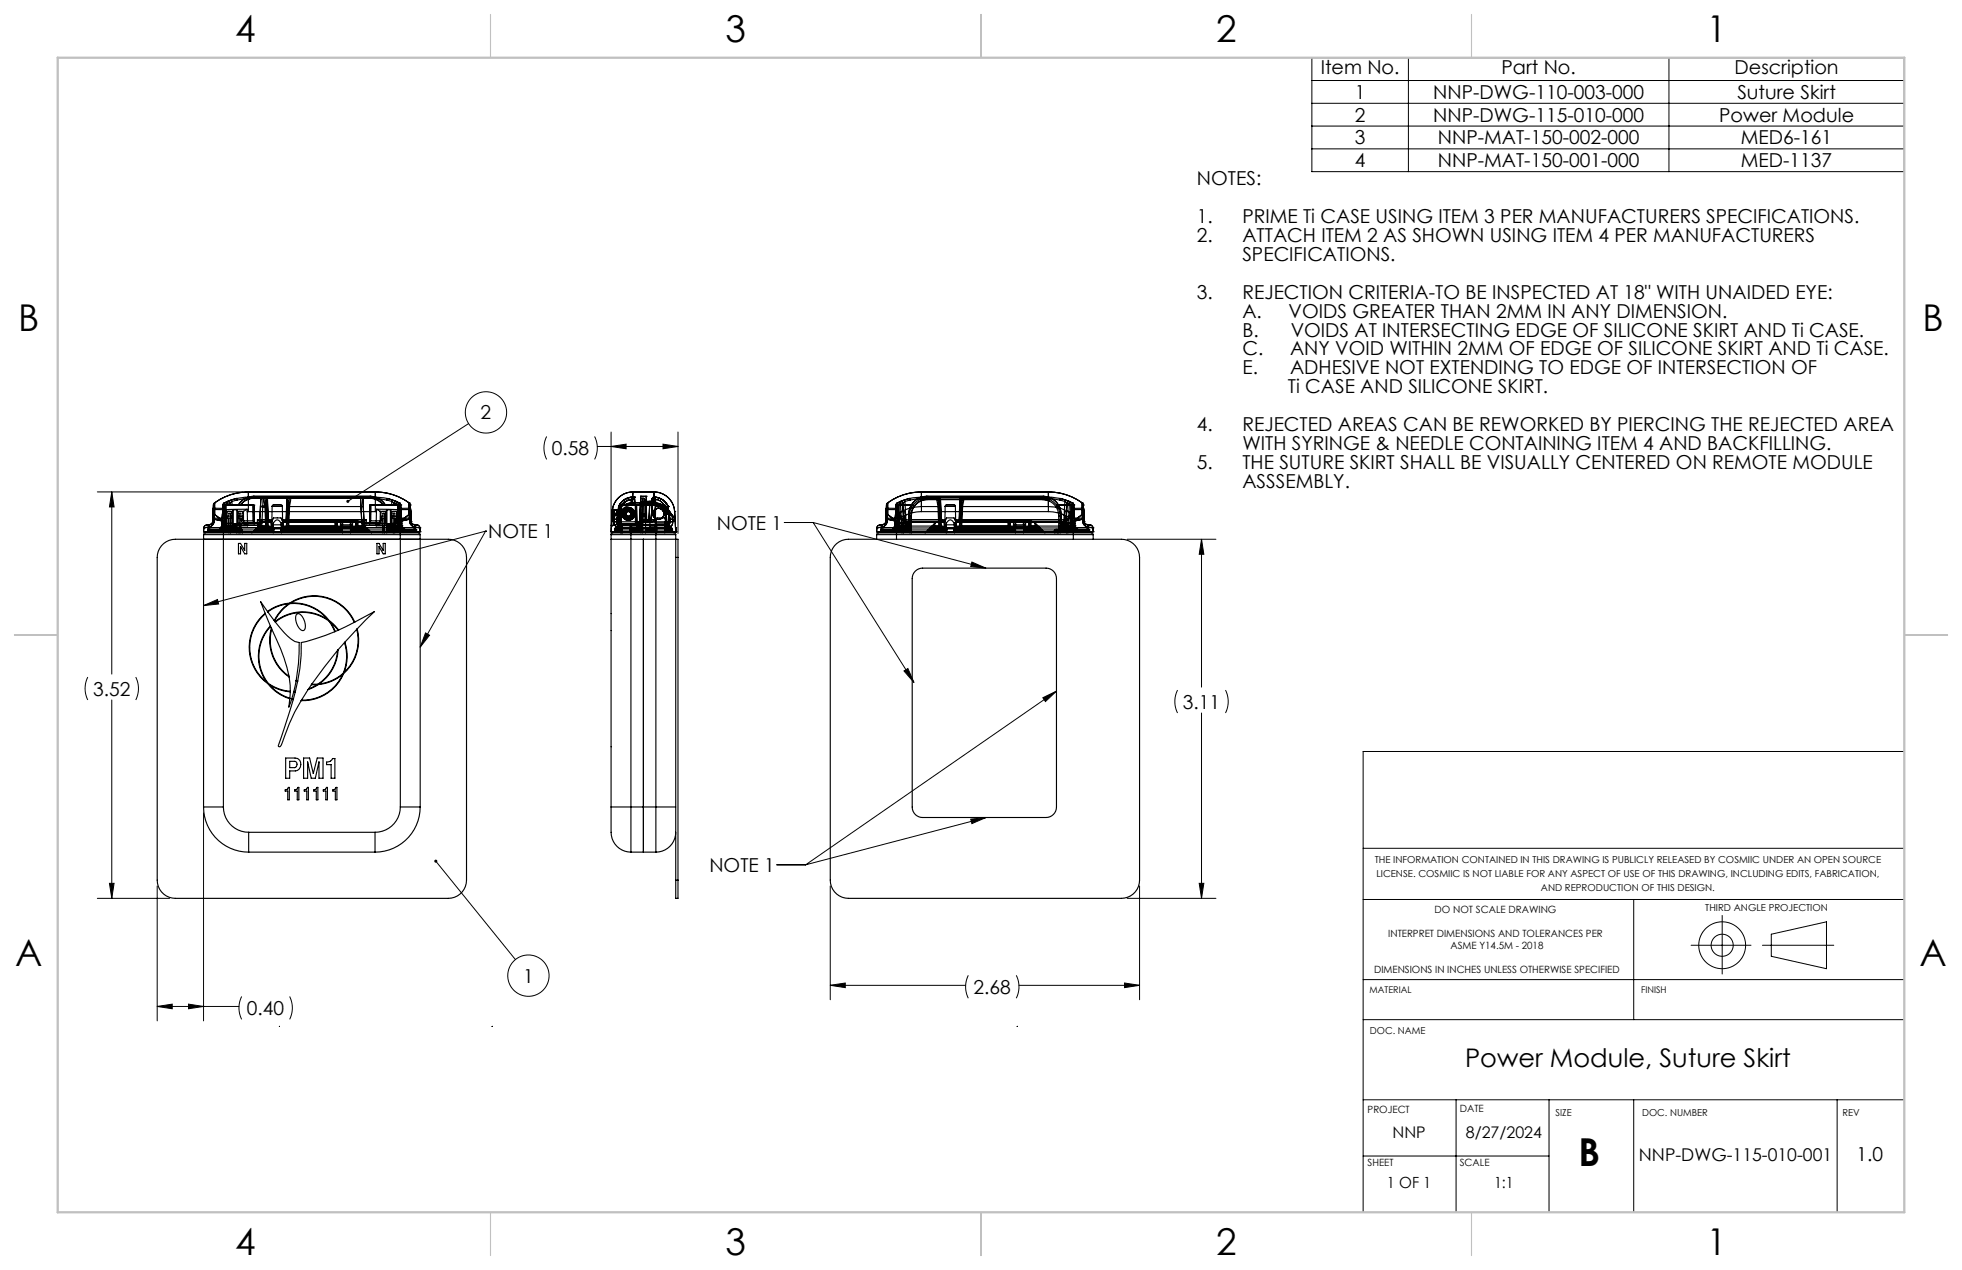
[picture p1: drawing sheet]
<svg xmlns="http://www.w3.org/2000/svg" width="432mm" height="279mm" viewBox="0 0 432 279" stroke-linecap="round" stroke-linejoin="round" font-family="sans-serif">
<defs><g id="words">
<text font-size="8.5" x="347.4" y="256.5">B</text>
<g font-size="8.1">
<text x="51.7" y="9.3">4</text>
<text x="159.7" y="9.3">3</text>
<text x="267.6" y="9.3">2</text>
<text x="375.6" y="9.3">1</text>
<text x="4" y="72.8">B</text>
<text x="423.1" y="72.8">B</text>
<text x="3.3" y="212.5">A</text>
<text x="422.4" y="212.5">A</text>
<text x="51.7" y="276">4</text>
<text x="159.7" y="276">3</text>
<text x="267.6" y="276">2</text>
<text x="375.6" y="276">1</text>
</g>
<text font-size="5.6" x="322.5" y="234.7">Power Module, Suture Skirt</text>
<g font-size="4.2">
<text x="290.7" y="16.3">Item No.</text>
<text x="330.5" y="16.3">Part No.</text>
<text x="381.7" y="16.3">Description</text>
<text x="298.2" y="21.7">1</text>
<text x="315.4" y="21.7">NNP-DWG-110-003-000</text>
<text x="382.4" y="21.7">Suture Skirt</text>
<text x="298.2" y="26.8">2</text>
<text x="315.4" y="26.8">NNP-DWG-115-010-000</text>
<text x="378.3" y="26.8">Power Module</text>
<text x="298.2" y="31.8">3</text>
<text x="316.5" y="31.8">NNP-MAT-150-002-000</text>
<text x="383.2" y="31.8">MED6-161</text>
<text x="263.4" y="40.6">NOTES:</text>
<text x="298.2" y="36.8">4</text>
<text x="316.5" y="36.8">NNP-MAT-150-001-000</text>
<text x="383.2" y="36.8">MED-1137</text>
<text x="263.4" y="49">1.</text>
<text x="263.4" y="53.2">2.</text>
<text x="273.4" y="49">PRIME Ti CASE USING ITEM 3 PER MANUFACTURERS SPECIFICATIONS.</text>
<text x="273.4" y="53.2">ATTACH ITEM 2 AS SHOWN USING ITEM 4 PER MANUFACTURERS</text>
<text x="273.4" y="57.3">SPECIFICATIONS.</text>
<text x="263.4" y="65.7">3.</text>
<text x="273.4" y="65.7">REJECTION CRITERIA-TO BE INSPECTED AT 18&quot; WITH UNAIDED EYE:</text>
<text x="273.4" y="69.9">A.</text>
<text x="283.6" y="69.9">VOIDS GREATER THAN 2MM IN ANY DIMENSION.</text>
<text x="273.4" y="74">B.</text>
<text x="284.1" y="74">VOIDS AT INTERSECTING EDGE OF SILICONE SKIRT AND Ti CASE.</text>
<text x="273.4" y="78.2">C.</text>
<text x="273.4" y="82.4">E.</text>
<text x="283.9" y="78.2">ANY VOID WITHIN 2MM OF EDGE OF SILICONE SKIRT AND Ti CASE.</text>
<text x="283.9" y="82.4">ADHESIVE NOT EXTENDING TO EDGE OF INTERSECTION OF</text>
<text x="283.4" y="86.6">Ti CASE AND SILICONE SKIRT.</text>
<text x="105.8" y="92.3">2</text>
<text x="263.4" y="94.9">4.</text>
<text x="273.4" y="94.9">REJECTED AREAS CAN BE REWORKED BY PIERCING THE REJECTED AREA</text>
<text x="121.5" y="100.1">0.58</text>
<text x="273.4" y="99.1">WITH SYRINGE &amp; NEEDLE CONTAINING ITEM 4 AND BACKFILLING.</text>
<text x="263.4" y="103.3">5.</text>
<text x="273.4" y="103.3">THE SUTURE SKIRT SHALL BE VISUALLY CENTERED ON REMOTE MODULE</text>
<text x="273.4" y="107.4">ASSSEMBLY.</text>
<text x="107.4" y="118.4">NOTE 1</text>
<text x="157.8" y="116.6">NOTE 1</text>
<text x="20.5" y="153.1">3.52</text>
<text x="260.3" y="155.9">3.11</text>
<text x="156.1" y="191.9">NOTE 1</text>
<text x="115.1" y="216.2">1</text>
<text x="214.3" y="218.7">2.68</text>
<text x="54.4" y="223.3">0.40</text>
<text x="408.6" y="255.4">1.0</text>
</g>
<text font-size="3.9" x="360.7" y="255.4">NNP-DWG-115-010-001</text>
<g font-size="3.5">
<text x="306.5" y="250.4">NNP</text>
<text x="322.6" y="250.4">8/27/2024</text>
</g>
<g font-size="3.4">
<text x="305.2" y="261.4">1 OF 1</text>
<text x="328.8" y="261.4">1:1</text>
</g>
<g font-size="2.2">
<text x="315.7" y="200.8">DO NOT SCALE DRAWING</text>
<text x="305.5" y="206.1">INTERPRET DIMENSIONS AND TOLERANCES PER</text>
<text x="319.2" y="208.8">ASME Y14.5M - 2018</text>
<text x="302.4" y="214.1">DIMENSIONS IN INCHES UNLESS OTHERWISE SPECIFIED</text>
<text x="301" y="244.9">PROJECT</text>
<text x="321.3" y="244.6">DATE</text>
<text x="301" y="256.5">SHEET</text>
<text x="321.3" y="256.5">SCALE</text>
</g>
<g font-size="2.1">
<text x="302.5" y="189.8">THE INFORMATION CONTAINED IN THIS DRAWING IS PUBLICLY RELEASED BY COSMIIC UNDER AN OPEN SOURCE</text>
<text x="302.9" y="192.9">LICENSE. COSMIIC IS NOT LIABLE FOR ANY ASPECT OF USE OF THIS DRAWING, INCLUDING EDITS, FABRICATION,</text>
<text x="339.1" y="196">AND REPRODUCTION OF THIS DESIGN.</text>
<text x="375.3" y="200.4">THIRD ANGLE PROJECTION</text>
<text x="301.5" y="227.5">DOC. NAME</text>
<text x="342.3" y="245.4">SIZE</text>
<text x="361.4" y="245.4">DOC. NUMBER</text>
<text x="405.5" y="245.4">REV</text>
</g>
<g font-size="2">
<text x="301.4" y="218.5">MATERIAL</text>
<text x="361.2" y="218.5">FINISH</text>
</g>
</g></defs>
<g fill="none" stroke="#000" stroke-width=".25">
<path d="M44.8 118.6h-6.2a4 4 0 0 0-4 4v71a4 4 0 0 0 4 4h60.1a4 4 0 0 0 4-4v-71a4 4 0 0 0-4-4h-6.2M44.8 118.6h4.4M44.8 117h4.4M44.8 117.6h4.4M44.8 117h.1M44.8 117.6v59.9M44.9 116.1h.1M44.9 116.1l-.1 .9M45.4 115.5l-.4 .2-.1 .4M45.4 115.5h.1M45.7 117h3.5M45.7 117h.1"/>
<path d="M45.7 116.6h3.5M45.7 116.6h.1M45.7 116.6v.4M45.9 116l-1 .1M46.2 116.1h3v.5M46.2 116.1l-.3 .1-.2 .4M46.2 116.1h2.2M46.2 116.1h.1M46.3 115.4l-.3 .2-.1 .4M46.3 115.4l-.9 .1M46.3 115.4h.1M46.8 114.8h.3"/>
<path d="M46.8 114.8l-.1 .3-.4 .3M46.8 114.8h.1M46.8 114.2h.3M46.8 114.2v.6M46.8 113.4v.8M46.9 111.9l.2 .2h2.4M46.9 111.9l-.1 2.3zM46.9 111.8l-.1 2.5zM46.9 111.8h2.1M47 111.1l-.2 2.3M47 111.1h.1M47 114l-.2 .2"/>
<path d="M47.1 114.8a1.34 1.34 0 0 1-1.2 1.2M47.1 114.8a1.3 1.3 0 0 1-1.2 1.2M47.1 112.1l-.1 1.9zM47.1 114.2l1.9 .4M47.1 114.2l2.1 .5M47.1 114.2v.6M47.2 110.6v2.6M47.2 110.6l-.2 .5M47.2 110.6h.1M47.2 113.2l1.8 1.3M47.2 113.2l-.1 1M47.2 113.2l-.4 .2"/>
<path d="M47.2 113.2l2 1.5M48.3 116.1h.1M48.3 116.1h8.4M48.4 116.1l.8 .1M48.7 115.9l-.4 .2M48.7 115.9h.3M48.8 115.6l-.1 .3M48.8 115.6h.3M48.8 115.6h.1M48.8 115.6l-.1 .4-.4 .1M48.9 115.6l-.2 .4-.3 .1M48.9 115.6l.4 .1"/>
<path d="M48.9 114.3h-2.1M49 115.7h5.5M49 115.9v.2M49 115.9l-.7 .2M49 116.1h.1M49 114.6v1.1M49 114.5v.1M49 111.8l-.1 2.5zM49.1 111.1h.4M49.1 111.1l-.1 2h.4M49.1 111.1h.1M49.1 111.1l-.3 4.5"/>
<path d="M49.1 115.6l-.1 .3M49.1 115.6h.1M49.1 115.1h.1M49.1 115.1v.5M49.2 118.6h38.9M49.2 116.2v.4M49.2 117.2h-4l-.3 .2-.1 .2M49.2 117.2v.4M49.2 114.7v2.3M49.2 117.6v59.9M49.2 117h38.9M49.2 116.6h10.9"/>
<path d="M49.2 116.2h.1M49.2 117.2h38.9M49.2 117.6h38.9M49.2 115.1l.2 .1M49.3 115l-.1 .1M49.3 115l-.4-.1v.3l.2-.1M49.3 115h.2M49.3 115.7l-.1 .5M49.3 115.7h.1M49.3 112.1l-.3 2.4M49.3 112.1l.6 .4M49.3 115.7v.5"/>
<path d="M49.3 116.2h1.1M49.3 115.7h1.1M49.3 110.7l.2 .3M49.3 110.7l-.2 .4M49.3 110.7l.1 2.4M49.3 110.7h.1M49.4 113.1l.1-.1-.2 2.7M49.4 115.2h.1M49.4 115.2h1M49.5 111.1l-.2 3.9M49.5 115.6l-.2 .4-.3 .1M49.5 115.6h-.4"/>
<path d="M49.5 115.6h.1M49.5 115.6h7.2M49.5 115.2h.1M49.5 114h-2.5M49.5 112.1v1.9zM49.5 111.2h.3v4h-.3zM49.5 114.4l-.3 .3M49.5 111.1h.1M49.5 111.1v4.5M49.5 111.1h6.4M49.5 111v.1M49.8 111.2h5.8"/>
<path d="M49.9 115.2l-.9 .5M49.9 115.2h1.2M49.9 112.5h1.2M49.9 112.5v2.7M49.9 110.4l.1 .3M49.9 110.4l-.6 .3M49.9 113.7l.1 .3 .3 .1M49.9 113.6h.5M50 110.3l-.1 .1M50 110.3l.4 .1 .1 .3M50 110.3h.1M50 110.7l-.5 .3"/>
<path d="M50 110.7l.1 .5M50.3 112.5l-.4 .3v2.4h.4v-1.1M50.3 114.1h.1M50.4 117.2v-4.3h.3v4.3M50.5 110.7h-.5M50.5 110.7h.1M50.5 110.7l.1 .5M50.7 112.5l.2 .1 .2 .3v2.3h-.4M50.7 113.6h.4M50.7 115.2h2M50.7 116.2h1.4M50.7 115.7h1.4"/>
<path d="M50.9 110l-.9 .3M50.9 110l.1 .3M51 110.3l-.5 .4M51 110.3l.1 .9M51.1 113.7l-.3 .4M51.1 112.5v2.7M51.1 115.2l.2 .3M51.3 112.2h.8M51.3 112.2v3.3M51.3 112.2l-.2 .3M52.1 109.7l.1 .3M52.1 109.7l-1.2 .3"/>
<path d="M52.1 109.7l-2.8 1M52.1 115.2v2M52.1 112.2v4.3h.6M52.1 112.2l.2 .3M52.2 110l-1.2 .3M52.3 113.7l.1 .3 .3 .1M52.3 113.6h.4M52.3 112.5v2.7h.4M52.3 112.5h1.3M52.4 116.5v.7M52.5 119.6h.4l1 1.5v-1.5h.4v2.2h-.4l-1-1.6v1.6h-.4zM52.7 117.2v-4.3h.3v4.3"/>
<path d="M52.7 112.5l-.3 .2-.1 .2M53 116.5l.3 .2 .1 .5M53 113.6h.5M53 115.2h3.7M53 114.1h.1M53.1 112.5l.4 .3v1.6M53.1 114.4h.4M53.1 114.4l.1 .4 .4 .2M53.1 114.1v.3M53.5 114.4l.1 .2M53.5 113.7l-.2 .3-.2 .1M53.6 112.5v2.7"/>
<path d="M53.6 115.2l.9 .5M53.6 115.2h-1.3l-.2 .3h-.8M53.6 114.6v.4M53.6 114.6h2.1M53.6 115h3M54.4 112l-5.1 .1M54.4 112v.6M54.4 112l-.8 .5M54.4 112.6l.1 3.1M54.7 112.6h-.3M54.7 108.2v4.4M54.7 108.2a12.7 12.7 0 0 0-7.5 2.4"/>
<path d="M54.7 109.7l-2.5 .3M54.7 109.4v.3M54.7 109.4l-2.6 .3M54.7 108.2v1.6v-.4M54.7 108.2h.1M54.7 112.6h27.9M54.7 109.4h27.9M54.7 108.2h27.9M54.7 109.7h.2M55.6 111.2h.3M55.6 111.2l.1 3.4M55.7 114.6h.2v.4"/>
<path d="M55.8 109.2a3.9 3.9 0 0 0-3.4 2M55.8 109.2h.1M55.8 109.2h25.7M55.9 111.1h.1M55.9 111.1v4.1M55.9 115.2h.1M56 109.5a4 4 0 0 0-3.2 1.7l.2-.2a3.8 3.8 0 0 1 2.9-1.4h25.4M56 109.5v.1M56 109.5h25.3M56.5 116.2h3.6M56.6 115a.18 .18 0 0 0 0 .2 .18 .18 0 0 0 .3 0M56.6 115h.5"/>
<path d="M56.7 114.3l.4 .5M56.7 114.3h3.3M56.7 114.3l-.1 .7M56.7 116.1h.1M56.7 115.6v.5M56.7 115.6h.5M56.7 115.2h.2M56.7 115.2v.4M56.9 115.2h.1M56.9 115.7h3.2M57.1 115h.1M57.1 115l-.2 .2"/>
<path d="M57.1 114.8h2.7M57.1 114.8h.1M57.2 115.6h.1M57.2 115.6l-.2 .4-.3 .1M57.2 114.3l-.1 .5M57.2 115.6l.4 .1M57.2 115v.6M57.2 115l-.3 .2M57.3 111.5h.5M57.4 109.8l-.1 1.7M57.4 109.8h.1M57.4 109.8l-.3 5.2"/>
<path d="M57.6 115.7v.5l-.9-.1M57.8 111.3v.2M57.8 111.3l-.5 .2M57.8 111.5l-.2 4.2M57.8 111.5h.5M57.8 111.3h.5M57.9 109.4l-.1 1.9M57.9 109.4l-.3 .1-.2 .3M57.9 109.4h.1M58.3 111.5l.2 4.2M58.3 111.3v.2M58.3 111.5l.5 .1"/>
<path d="M58.3 111.3a.27 .27 0 0 1 .3 0 .27 .27 0 0 1 .2 .3M58.4 109.4l-.3 .2 .2 1.7M58.4 109.4l.5 .3M58.4 109.4h.2M58.5 115.7v.5l.8-.1M58.5 115.7l.5-.1v.4M58.6 110.3l.2 5.8M58.6 110.3l.2 1.2 .2 4.3 .3 .3M58.6 109.4l.3 .3M58.6 109.4h-.3l.3 4.9M58.8 111.6l.1 4.4M58.8 109.9a1.64 1.64 0 0 0 0 1.7"/>
<path d="M58.8 109.9l.2 4.4M58.9 109.7l-.1 .2M58.9 109.6l.2 4.7 .1 .4M58.9 116l.1 .1M58.9 116h-.2h1.4M58.9 116h.1M59 116l.3 .1M59 116l.1 .1M59 114.3h-.4M59 114.3l.6 .5h-1v-.5M59 116.1h-.2h1.3M59 116.1h.1"/>
<path d="M59.1 116.1h.2M59.3 116.1l.5 .2M59.3 116.1l.7 .2M59.3 116.1h.1M59.3 116.1h.8M59.7 115.1l.5-1.2h1.6l.5 1.2M59.7 115.1h.5M59.7 115.1v.4h2.6v-.4M59.8 116.1h.1M59.8 115.5v.6M59.8 116.3l.2 .2M59.9 111.4h2.2z"/>
<path d="M59.9 111.4l-.1 3.3M59.9 114.6h-.8a2.49 2.49 0 0 0-1.7 .7l-2 1.9M60 116.5l.1 .1M60 116.3l.2 .1M60 116.3h-.2M60.1 116.6v.4h.2M60.1 116.1l-.1 .2M60.1 116.1h1.8M60.1 116.1h-.3h2.4M60.2 115.1a1.01 1.01 0 0 1 .9-.7l.8 .7M60.2 115.1l-.1 2.1M60.2 116.4h1.6"/>
<path d="M60.2 116.4l.1 .2M60.2 116.4l-.2 .1M60.3 116.6h-.2M60.3 116.6v.4M60.3 111l-.4 .4M60.3 111h1.5zM60.3 117h1.4M61.8 111l.3 .3 .1 3.4M61.8 116.6h.1M61.8 116.6l-.1 .4M61.8 116.4v.2M61.8 116.4l.2 .1"/>
<path d="M61.9 115.1h.4M61.9 115.1v2.1M61.9 116.1h.3M61.9 116.1h1.4h-.3M61.9 116h1.5h-.3M61.9 116.6h26.2M61.9 116.2h18.8M61.9 115.7h18.4M61.9 116.1l.1 .2M61.9 116.1h.8M61.9 116.6v.4h-.2M62 116.3l-.2 .1"/>
<path d="M62 116.3h.2M62 116.5l-.1 .1M62 114.3h18.6M62.1 114.6h16a2.49 2.49 0 0 1 1.8 .7l1.9 1.9M62.2 116.3l-.2 .2M62.2 115.5v.6M62.2 116.1h.1M62.2 114.8h17.9M62.7 116.1h.1M62.7 116.1h.2M62.7 116.1l-.7 .2M62.7 116.1l-.5 .2"/>
<path d="M62.9 116.1h.1M63 114.3h.4M63 114.3l-.5 .5h.9v-.5M63 116l-.3 .1M63 116l-.1 .1M63.1 116l-.1 .1M63.1 116h-.1M63.2 109.6l-.3 4.7-.1 .4M63.2 109.7v.2M63.2 109.9l.3 .3-.2 1.4M63.2 109.9l-.2 4.4M63.2 111.5l-.2 4.3-.3 .3"/>
<path d="M63.3 111.6l-.2 4.4M63.4 109.4l-.2 .3M63.4 109.4h.2M63.4 109.4h.3l-.3 4.9M63.5 110.3l-.3 1.2M63.5 110.3l-.2 5.8M63.5 115.7v.5l-.8-.1M63.5 115.7l-.4-.1-.1 .4M63.6 109.4l.3 .1 .1 .3-.3 1.6M63.6 109.4l-.4 .3M63.7 111.4l-.4 .2M63.7 111.4h.1"/>
<path d="M63.7 111.4l-.2 4.3M63.7 111.4h15.7M67.2 117v-.9h2.8v.9M73.6 109.4l.4 .1M73.7 109.4l-.1 .1M73.7 109.4l.1 .1M73.7 109.4l.3 .1M73.7 109.4l-.3 .1M73.7 114.6v1.1M73.7 115.7l.5-.1v.4M73.7 115.7v.5l.9-.1M73.8 114.6v.2h1"/>
<path d="M73.9 114.6l.1 1.5M74.1 114.6l.1 1.4M74.2 114.6v1.2l.4 .3M74.2 116h-.3h4.7h-.3M74.2 116l.1 .1M74.2 116h.1M74.2 116l.4 .1M74.3 116.1h-.3h4.5h-.3M74.3 116.1h.1M74.3 116.1h.3M74.5 114.7l-.1-.1 .4 .2M74.6 116.1l.5 .2"/>
<path d="M74.6 116.1l.7 .2M74.6 116.1h.1M74.6 116.1h.8M74.8 114.8h2.9M74.9 115.1h.5M74.9 115.1v.4h2.7v-.4M75 116.1h.1M75.1 115.5l-.1 .6M75.1 114.6v.1M75.1 116.3l.2 .2M75.1 114.6l-.2 .5M75.3 116.5l.1 .2"/>
<path d="M75.3 116.3h-.2M75.3 116.3h.1M75.4 116.1l-.1 .2M75.4 116.1h-.4h2.5M75.4 116.1h-.3h2.4M75.4 116.4l-.1 .1M75.4 115.1v2.1M75.8 114.6l-.4 .5M76.7 114.6l.4 .5M77.1 115.1h.5M77.1 115.1v2.1M77.1 116.1h.4"/>
<path d="M77.1 116.4l.1 .1M77.1 116.1h.8M77.1 116.1l.1 .2M77.2 116.3h.2M77.2 116.3h-.1M77.2 116.5l-.1 .2M77.4 114.6l.2 .5M77.4 116.3l-.2 .2M77.4 114.6v.1M77.5 115.5v.6M77.5 116.1h.1M77.9 116.1h.1"/>
<path d="M77.9 116.1h.3M77.9 116.1l-.7 .2M77.9 116.1l-.5 .2M78 114.7l.1-.1-.4 .2M78.2 116.1h.1M78.3 116l-.4 .1M78.3 116l-.1 .1M78.3 114.6v1.2l-.3 .3M78.3 116h.1M78.4 114.6l-.1 1.4M78.6 114.6l-.1 1.5M78.7 114.6v.2h-1"/>
<path d="M78.8 115.7l-.5-.1v.4M78.8 115.7v.5l-.9-.1M78.8 114.7v1M78.8 109.4l-.3 .1M78.8 109.4l.1 .1M78.8 109.4l-.1 .1M78.8 109.4l.3 .1M79.3 109.4h.1M79.3 109.4l.4 6.3M79.4 109.4v2M79.4 109.4l.4 .3M79.4 109.4h.1"/>
<path d="M79.4 111.4h.1M79.6 114.3h.5v.5h-.5zM79.7 115.7v.5l.8-.1M79.7 115.7l.4-.1 .1 .2M79.8 109.7l.1 .2M79.9 109.9l.1 1.6-.6-.1M79.9 109.9l.3 5.9M80.1 114.8h.1M80.1 115l.3 .2M80.1 115h.1M80.2 115.8h.1M80.2 115.8l.3 .3"/>
<path d="M80.4 115.2h.1M80.4 115.2h3.9M80.5 116.1h8.4M80.6 114.3l-.5 .5M80.6 114.3v.7M80.6 115a.18 .18 0 0 1 0 .2 .18 .18 0 0 1-.2 0M80.6 115h-.5M81.3 109.5a4 4 0 0 1 3.2 1.7M81.3 109.5v.1M81.3 109.6a3.8 3.8 0 0 1 3.1 1.6M81.3 115.2h.1M81.4 111.1h.1"/>
<path d="M81.4 111.1l-.1 4.1M81.4 111.1h6.3M81.4 111.2h.3M81.5 109.2a3.9 3.9 0 0 1 3.4 2M81.5 109.2h.1M81.6 114.6h-.3v.4M81.6 114.6h2M81.7 111.2l-.1 3.4M81.7 111.2h5.8M82.5 109.7h.1M82.6 112.6h.3M82.6 108.2v4.4"/>
<path d="M82.6 108.2a12.7 12.7 0 0 1 7.4 2.4M82.6 109.7l2.5 .3M82.6 109.4v.3M82.6 109.4l2.6 .3M82.6 108.2v1.6v-.4M82.6 108.2h.1M82.9 112.6l-.1 3.1M82.9 112l5.1 .1M82.9 112v.6M82.9 112l.8 .5M83 119.6h.4l.9 1.5v-1.5h.5v2.2h-.5l-.9-1.6v1.6h-.4zM83.6 114.6v.4"/>
<path d="M83.6 115h-3M83.7 115.2l-.9 .5M83.7 115.2h1.3M83.7 112.5h1.2M83.7 112.5v2.7M83.8 114.4l-.2 .2M83.8 113.7l.1 .3 .3 .1M83.8 113.6h.5M84.2 112.5l-.4 .3v1.6M84.2 114.4h-.4M84.2 114.4l-.2 .4-.4 .2M84.2 114.1v.3"/>
<path d="M84.2 114.1h.1M84.3 117.2v-4.3h.3v4.3M84.6 112.5l.2 .1 .2 .3v2.3h-.4M84.6 113.6h.4M84.6 115.2h1.9M84.9 112.5l.1 2.7M85 115.2l.2 .3M85 113.7l-.2 .3-.2 .1M85.1 110l1.1 .3M85.1 116.2h1.4M85.1 115.7h1.4M85.1 115.2v2"/>
<path d="M85.2 115.5h.7M85.2 112.2h.7M85.2 112.2v3.3M85.2 112.2l-.3 .3M85.2 109.7l-.1 .3M85.2 109.7l1.2 .3M85.2 109.7l2.7 1M85.9 112.2l.2 .3M85.9 112.2v3.3M86.1 115.2l-.2 .3M86.1 115.2h1.3M86.1 112.5h1.3"/>
<path d="M86.1 112.5v2.7M86.2 113.7l.3 .4M86.2 113.6h.3M86.2 110.3l.5 .4M86.2 110.3v.9M86.4 110l.9 .3M86.4 110l-.2 .3M86.5 117.2v-4.3h.4v4.3M86.6 112.5l-.3 .1-.1 .3v2.3h.4M86.7 110.7h.5M86.7 110.7h.1M86.7 110.7v.5"/>
<path d="M86.9 113.6h.5M86.9 115.2h1M86.9 114.1h.1M86.9 116.2h1M86.9 115.7h1M87 112.5l.4 .3v2.4h-.4v-1.1M87.2 110.7l.5 .3M87.2 110.7v.5M87.3 110.3l.1 .1M87.3 110.3l-.4 .1-.2 .3M87.3 110.3h.1M87.4 113.7l-.2 .3-.2 .1"/>
<path d="M87.4 110.4l-.2 .3M87.4 110.4l.5 .3M87.4 112.5v2.7M87.4 115.2l.9 .5M87.5 111.2h.2v4M87.5 111.2v4h.2M87.7 111l.1 .1M87.7 111.1h.1M87.7 111.1l.1 4.5M87.7 115h.3M87.7 114.4l.4 .3M87.8 112.1v1.9z"/>
<path d="M87.8 114h2.5M87.8 115.2h.1M87.8 115.6l.1 .4 .4 .1M87.8 115.6h-7.6v.2M87.8 115.6h.4M87.8 115.6h.1M87.8 111.1l.2 3.9M87.9 113.1l-.1-.1 .1 2.7M87.9 110.7l-.2 .3M87.9 110.7l.3 .4M87.9 110.7v2.4M87.9 110.7h.1"/>
<path d="M87.9 115.7v.5M88 112.1l.3 2.4M88 112.1l-.6 .4M88 115.7l.1 .5M88 115.7h-.1M88 115v.1M88 115l.4-.1v.3M88 115.1l-.1 .1M88.1 117h4.4M88.1 117h3.5M88.1 116.6h3.5M88.1 116.2v.4"/>
<path d="M88.1 117.2v.4M88.1 117.6h4.4M88.1 117.2h4l.2 .2 .2 .2M88.1 114.7v2.3M88.1 117.6v59.9M88.1 116.2h-.2M88.1 118.6h4.4M88.1 115.1h-.1M88.1 115.1l.3 .1M88.1 115.1l.1 .5M88.2 115.6h.1M88.2 115.6l.1 .3"/>
<path d="M88.2 115.6h.2M88.2 111.1h-.4M88.2 111.1l.1 2h-.4M88.2 111.1h.1M88.2 111.1l.2 4.5M88.2 111.8l.2 2.5zM88.3 114.5v.1M88.3 114.6v1.1M88.3 115.9v.2M88.3 115.9l.6 .2M88.3 115.9h.3M88.3 116.1h.1"/>
<path d="M88.3 115.7h-5.5M88.4 114.3h2.1M88.4 115.6l.1 .4 .3 .1M88.4 115.6l-.4 .1M88.4 115.2v.4M88.4 115.6h.1M88.4 115.6l.2 .3M88.4 115.6l.2 .4 .3 .1M88.6 115.9l.3 .2M88.8 116.1h2.3M88.8 116.1h.1M88.8 116.1l-.7 .1"/>
<path d="M88.9 116.1h.1M90 113.2l-1.7 1.3M90 113.2l.1 1M90 113.2l.4 .2M90 113.2l-1.9 1.5M90 110.6v2.6M90 110.6l.3 .5M90 110.6h.1M90.1 114.2l-1.8 .4M90.1 114.2h.4M90.1 114.2l-2 .5M90.1 114.2l.1 .6"/>
<path d="M90.2 112.1l.1 1.9zM90.2 114.8a1.3 1.3 0 0 0 1.2 1.2M90.2 114.8h.3M90.2 114.8a1.34 1.34 0 0 0 1.2 1.2M90.3 114l.2 .2M90.3 111.1l.1 2.3M90.3 111.1h.1M90.3 111.8l.2 2.5zM90.3 111.8h-2.1M90.3 111.9l-.1 .2h-2.4M90.3 111.9l.2 2.3zM90.4 113.4l.1 .8"/>
<path d="M90.5 114.2v.6M90.5 114.8l.2 .4 .3 .2M90.5 114.8h.1M91 115.4l.3 .2 .1 .4M91 115.4l.9 .1M91 115.4h.1M91.1 116.1h-3v.5M91.1 116.1l.3 .1 .2 .4M91.1 116.1h.1M91.4 116l1 .1M91.6 116.6h.1M91.6 116.6v.4"/>
<path d="M91.6 117h.1M91.9 115.5l.4 .2 .1 .4M91.9 115.5h.1M92.4 116.1h.1M92.4 116.1l.1 .9M92.5 117.6v1h-4.4M92.5 117h.1M92.5 118.6v58.9M134.5 118.6h14.2M134.5 117h4.4M134.5 117h2h-1.1M134.5 117.6h4.4"/>
<path d="M134.5 117h.1M134.5 117.6v59.9M134.6 115.7h.1M134.6 114.6v1.1M134.6 114.5v.1M134.7 112.6l-.2 4.4M134.7 112.6h.1M134.8 112l.4 .1-.6 2.4M134.8 112l-.1 .6M134.8 112l1.7 .5M135.1 114.8v.1a1 1 0 0 0 1 1.1M135.1 114.8h.6"/>
<path d="M135.1 114.8a1.03 1.03 0 0 0 1 1.2M135.2 114.2h.5M135.2 114.2l-.6 .4M135.2 114.2l-.1 .6M135.2 112.2h.1M135.2 115.5h.1M135.2 112.2v3.3M135.3 116.4h.1zM135.4 117h.1M135.4 116.6h.1M135.4 116.6v.4M135.4 117h3.5"/>
<path d="M135.4 116.6h1.1M135.4 116.4v.1M135.4 116.4v.2M135.4 113.2l.5 .2M135.4 113.2l-.6 .8-.2 .5M135.4 113.2l-.2 1M135.4 116.5v.1M135.5 116.3l-.1 .2M135.5 116.3h.1M135.5 116.3l-.1 .1M135.5 116.1l-.2 .2v.7M135.5 116.1h.2z"/>
<path d="M135.7 116.2h.1M135.7 116.1h.2M135.7 116.1l-.2 .2M135.7 114.8l.2 .4 .6 .2M135.7 114.8l.3 .5 .5 .1M135.7 114.8h11.8M135.7 114.2v.6M135.9 116.1l-.2 .1M135.9 116.1l-.4 .2M135.9 116.1h.1M135.9 116.1h3v.5h-3.5M135.9 116.1l-.4 .1-.1 .4"/>
<path d="M135.9 116.1h.6zM135.9 115.7l.3-.1 .2 .2M135.9 115.7l-.2 .5M135.9 115.7a.35 .35 0 0 1 .4-.1 .35 .35 0 0 1 .2 .3 .36 .36 0 0 0-.2-.3 .36 .36 0 0 0-.4 .1zM135.9 115.7h.1M135.9 113.4l-.2 .8M136 116.1h.1M136 116.1h10.8M136.1 116l2.8 .1M136.1 116h.4M136.1 111.5l-.2 4.2M136.1 111.5h.4"/>
<path d="M136.1 111.5h.1M136.1 111.4l-.2 4.3M136.1 111.4h.1M136.1 111.4l.4 .1M136.2 115.6l-.3 .1M136.2 115.6l-.3 .5M136.2 111.3l.3 .2-.4-.1M136.2 111.3l-.1 .2M136.2 111.3l.3 .1M136.2 111.3h.1M136.2 115.6h.1M136.2 115.6l-.2 .5"/>
<path d="M136.2 115v.6M136.2 115l.3 .2M136.4 115.8h.1M136.4 115.8l-.4 .3M136.5 115v.2M136.5 115h-.3M136.5 115.2h.1M136.5 115.6l-.2 .4-.3 .1M136.5 115.6l-.1 .2M136.5 115.6h-.3M136.5 115.6h.1M136.5 115.6h3.9"/>
<path d="M136.5 115.4l2.4 .1M136.5 115.4l-.4 .6M136.5 115.4h10.2M136.5 115.4h.1M136.5 115.2l-1.9 .5M136.5 115.2h.3M136.5 114l-.1 1.8M136.5 112.5h.1M136.5 111.1h.1M136.5 111.1h3.6M136.5 111.1v4.5M136.5 112.5l-.6 .9"/>
<path d="M136.5 115.2v2M136.5 111.8l-1.1 1.4M136.5 111.5h-.4M136.5 111.2h.3M136.6 116l-.7 .1M136.8 115.2h3.6M136.8 111.2h3M136.8 111.2v4M136.9 116.1h3.1zM136.9 116h3.2h-1.4M136.9 115.2v2M137 111l-.3 .2"/>
<path d="M137 111h1.5zM137.6 113l.1 .2M137.6 113.2l.2 .1M137.6 112.9l.1 .1M137.7 113.3l.1 .1M137.7 112.7v.2M137.7 113.4l.2 .1M137.8 112.6v.2M137.8 112.8h.1M137.8 113.5l.2 .1M137.9 112.5l-.1 .2M138 112.4l-.1 .2"/>
<path d="M138.1 113.6h-.2M138.1 112.4l-.1 .1M138.2 113.6l-.1 .1M138.2 113.6h.1M138.2 112.5h.1M138.3 112.4l-.2 .1M138.4 113.6l-.2 .1M138.4 112.4l-.1 .1M138.5 113.6l-.2 .1M138.5 111l.3 .2M138.5 112.4l-.1 .1M138.6 113.6l-.1 .1"/>
<path d="M138.6 112.5l.2 .1M138.7 112.5h-.2M138.7 117h5.8M138.7 116.6h5.8M138.7 115.5v1.7M138.7 115.5h.2M138.7 116.1h.2M138.7 113.5l-.1 .2M138.7 112.6v.1M138.7 112.7h.2M138.7 113.4v.2M138.8 113.4h-.1"/>
<path d="M138.8 112.7l.1 .1M138.8 113.3v.2M138.8 115.2v.3h-1.9M138.8 113.3h.1M138.8 112.8l.2 .1M138.8 113.2l.1 .2M138.9 115.5v.6M138.9 117.2v.4M138.9 117.2h-4l-.3 .2-.1 .2M138.9 116.1h5.4M138.9 117.2h5.4M138.9 117.6h5.4"/>
<path d="M138.9 116.1v.9M138.9 117.6v59.9M138.9 115.5h5.4M138.9 113l.1 .1M138.9 113.1v.1M138.9 113.2h-.1M138.9 112.9v.1M138.9 113.1h.1M138.9 109.9a2.32 2.32 0 0 0-1.9 1.3M138.9 109.9l.1 1.3zM138.9 109.9a2.25 2.25 0 0 0-1.9 1.3M139 115.2v.9"/>
<path d="M139 109.7l-.1 .2M139.1 109.9l.1 1.3M139.2 111.1a3.7 3.7 0 0 0-3.3 2.3M139.2 110.6a4.3 4.3 0 0 0-3.8 2.6M139.2 110.6v.5M139.2 110.6l-1.3 .2-.7 .4M139.2 111.1h4.8M139.2 110.6h4.8M139.2 111.1l-.4 .1M139.3 108.2l-.1 2.4M139.3 108.2a4.6 4.6 0 0 0-4.6 4.4M139.3 109.7l-.2 .2"/>
<path d="M139.3 109.4v.3M139.3 109.4a3.4 3.4 0 0 0-3.2 2M139.3 109.4l-.3 .3M139.3 109.4h.2M139.3 109.4a3.4 3.4 0 0 0-3.1 1.9M139.3 109.4v.4M139.3 109.8a2.92 2.92 0 0 0-2.5 1.4l.1-.1a2.92 2.92 0 0 1 2.2-1.2M139.3 108.2h.1M139.3 109.4h.1M139.3 109.4h.3M139.3 108.2h4.6M139.5 109.4h.1"/>
<path d="M139.5 109.4l-.5 .3M139.6 109.4l-.3 .3M139.6 109.4h.1M139.6 109.4v.4h-.3M139.6 109.4l.1 1.8zM139.8 111.2h.3M139.8 111.2v4h.3M140.1 111.1h.1M140.1 111.1v4.1M140.1 114.7l.3 .1M140.1 114.8h.1M140.1 114.8h.3"/>
<path d="M140.1 115h.3M140.1 115.2h.1M140.2 114.8l-.1 1.3M140.2 114.8h.2M140.4 115.6v.5M140.4 115.6h.5M140.4 116.1h.1M140.4 115.2h.2M140.4 115v.2M140.4 114.8v.2M140.4 114.8h.1M140.6 115.2h-.2v.4"/>
<path d="M140.6 115.2h.1M140.7 115.9l-.3 .2M140.7 115.9h.3M140.8 115.1l-.2 .1M140.9 115.6h.3M140.9 115.6l-.2 .3M140.9 115.6h.1M140.9 115.1l.3 .1M140.9 115.1h-.1M140.9 115.1h.2M140.9 115.1v.5M140.9 115l-.1 .1"/>
<path d="M140.9 115h-.5M140.9 115l-.3 .2M140.9 115h.1M140.9 114.8h.1M140.9 114.8h1.9M140.9 114.3h.5M140.9 114.3v.5M140.9 114.3l-.1 .4-.4 .1M140.9 114.3h.2M140.9 114.3h.1M140.9 114.3h1.9M141 111v.1"/>
<path d="M141 110.7v.3M141 110.7l-.1 4.3M141 109.2l-.1 3.9h1.4M141 109.2h.1M141 109.2h1.2M141 115.9l-.6 .2M141.1 110.5l-.1 .2M141.1 113.4v-3.8h.3v3.8M141.1 110.7h-.1M141.1 110.8l-.1 .2M141.1 111.1h-.1M141.1 114.9l-.2 .1"/>
<path d="M141.1 115.6h-.2M141.1 113.4h.3M141.1 113.4v3.8M141.1 115.9h-.1M141.2 115.6l-.2 .3M141.2 115.6h5.6M141.2 115.6h.1M141.2 115.2v.4M141.3 114.9l-.1 .3M141.3 114.9l-.4 .1M141.3 111.1h-.3M141.3 111.1v3.8"/>
<path d="M141.3 110.7v.4M141.3 110.7l-.3 .3M141.3 110.4v.3M141.3 110.4l-.3 .3M141.4 114.3v.5h-.5M141.4 114.8h.4a.17 .17 0 0 1-.2 .2 .17 .17 0 0 1-.2-.2zM141.4 109.7a.17 .17 0 0 1 .2-.2 .18 .18 0 0 1 .2 .3v3.7M141.4 113.5h.4M141.4 113.4v3.8M141.5 110.3l-.4 .1-.1 .3M141.5 110.3l-.2 .1M141.5 110.7h-.5"/>
<path d="M141.5 110.3v.4M141.5 110.3h1.5M141.5 110.7l-.1 3.6M141.6 118.6v68.9M141.8 109.9h.3v3.5M141.8 113.5v1.3M141.8 113.4h.3M142.1 113.4v3.8M142.2 109.2l.1 3.9M142.2 109.2h.1M142.3 113.1v1.2M142.3 114.3l.2 .4 .3 .1"/>
<path d="M142.3 114.3h.1M142.8 114.3h.5M142.8 114.3v.5M142.8 114.8h.7M142.8 114.8h.1M143 110.3v.4M143 110.7l-.2 3.6M143 110.3l.6-.1-.1 .1M143 114.8l.2 1.3M143 114.8h.5zM143.3 114.3l-.1 .4-.4 .1M143.3 114.3h.1"/>
<path d="M143.5 110.3l-.5 .4M143.5 110.3l-.2 4M143.5 110v.3M143.6 109.7l-.1 .3M143.6 109.7l-.3 4.6M143.6 109.7h.1M143.6 109.7l.7 .2M143.9 110l-.2 .2-.7 .1M143.9 110l-.4 .3M143.9 110l-.4 .3h-.5M143.9 108.2l.1 2.4M143.9 108.2a4.6 4.6 0 0 1 4.6 4.4"/>
<path d="M143.9 108.2h.1M143.9 109.7l.1 1M143.9 109.7v.3M143.9 109.7l-.4 .3M143.9 109.4v.3M143.9 109.4a3.4 3.4 0 0 1 3.2 2M143.9 109.4l-.3 .3M143.9 109.4h.1M144 109.4a3.4 3.4 0 0 1 3.1 2M144 109.4l-.4 .3M144 109.4l.3 .5M144 111.1a2.95 2.95 0 0 1 2.6 2"/>
<path d="M144 110.7a3.5 3.5 0 0 1 3.1 2.4M144 111.1a3.8 3.8 0 0 1 3.3 2.3M144 110.6v.5M144 110.6a4.3 4.3 0 0 1 3.8 2.6M144 111.1a3.7 3.7 0 0 1 3.3 2.3M144.1 114.3l-.6 .5M144.1 114.3h-.8M144.3 111.4h2.2zM144.3 109.9l-.2 4.4M144.3 109.9a2.42 2.42 0 0 1 2.1 1.7M144.3 117h4.4M144.3 115.5v.6"/>
<path d="M144.3 117h3.5M144.3 117.6h4.4M144.3 117.2v.4M144.3 117.2h4l.3 .2 .1 .2M144.3 116.1v.9M144.3 117.6v59.9M144.4 115.1v.4h2v-.4M144.4 115.1h2M144.4 115.1v-.7l.2-.5h1.6l.2 .5v.7M144.5 116h-1.4h3.5M144.5 115.5v1.7M144.5 116.1h-.2"/>
<path d="M144.5 115.5h-.2M144.7 111l-.4 .4-.1 4.7M144.7 111h1.5zM145.4 116.1h1.2h-.3M145.7 113.9a1.21 1.21 0 0 0 0-1.8 1.21 1.21 0 0 0-1.8 .4 1.21 1.21 0 0 0 .6 1.7M145.8 113.9a1.24 1.24 0 0 0-.1-1.8 1.24 1.24 0 0 0-1.9 .3 1.24 1.24 0 0 0 .7 1.8M146.2 111l.3 .4 .1 4.7M146.3 116.1h.9M146.3 116.6h1.5M146.3 115.5v1.7M146.3 116h.3M146.4 111.6l.2 4.4"/>
<path d="M146.6 116l-3.4 .1h2.2M146.6 116h.1M146.6 116.1h.1M146.6 116.1h.7M146.6 113.1l.2 2.5M146.7 116l.6 .1M146.7 116l-.1 .1M146.7 115.4l-2.4 .1M146.7 115.4l.4 .6M146.7 115.4h-.3M146.8 116.1h.4M146.8 115.6v.5"/>
<path d="M146.8 115.6h.2M147 115.6l.2 .5M147 115.6l.3 .1M147.1 111.4l-.7 .2M147.1 111.4v1.6M147.1 111.4l.2 4.3M147.1 111.4h.1M147.1 116l-2.8 .1M147.1 116l-.8 .1M147.1 113.1h-.5M147.1 113v.1M147.1 113l.2 2.7"/>
<path d="M147.2 116.1h-2.9v.5h3.5M147.2 116.1l.3 .1M147.3 113.4l.2 .8M147.3 115.7l.2 .5M147.3 115.7a.37 .37 0 0 0-.4 0 .37 .37 0 0 0-.2 .3M147.3 115.7h.1M147.3 116.1h.1M147.3 116.1h.2M147.3 116.1l.4 .2M147.3 116.1l.3 .1M147.5 114.2h.5M147.5 114.2v.6"/>
<path d="M147.5 114.8l-.3 .5-.5 .1M147.5 114.8h.6M147.5 116.1l.2 .2M147.5 116.1h.2zM147.5 116.2l.3 .4M147.6 116.2h.1M147.7 116.1l.2 .2 .1 .7M147.7 116.3h.1M147.7 116.3l.1 .1M147.7 116.3l.1 .2M147.8 116.5v.1M147.8 113.2l-.5 .2"/>
<path d="M147.8 113.2l.2 1M147.8 113.2a2.12 2.12 0 0 1 .8 1.5M147.8 116.4v.1M147.8 116.4h.2zM147.8 116.4v.2M147.8 116.6h.1M147.8 116.6v.4M147.8 117h.1M147.8 117h-1.5h2.4M148 114.2l.6 .5M148 114.2l.1 .6M148.1 114.8a1.03 1.03 0 0 1-1 1.2"/>
<path d="M148.1 114.8v.1a1 1 0 0 1-1 1.1M148.5 112.6l.1 2.1M148.5 112.6h.1M148.6 114.7l.1 2.3M148.7 116.1h.1M148.7 116.1v.9M148.7 118.6h.5v4M148.7 118.6v4M148.7 117h.1M148.7 117.6v1M184.2 119.6a4 4 0 0 1 2.5-1h60.1a4 4 0 0 1 4 4v71a4 4 0 0 1-4 4h-60.1a4 4 0 0 1-4-4v-71a4 4 0 0 1 1.5-3zM192.9 117h4.4"/>
<path d="M192.9 117.6h4.4M192.9 117h.1M192.9 117.6v1M193 116.1h.1M193 116.1l-.1 .9M193.5 115.5l-.4 .2-.1 .4M193.5 115.5h.1M193.8 117h3.5M193.8 117h.1M193.8 116.6h3.5M193.8 116.6h.1M193.8 116.6v.4"/>
<path d="M194 116l-1 .1M194.3 116.1h2.3M194.3 116.1l-.3 .1-.2 .4M194.3 116.1h3v.5M194.3 116.1h.1M194.4 115.4l-.3 .2-.1 .4M194.4 115.4l-.9 .1M194.4 115.4h.1M194.9 114.8h.3M194.9 114.8l-.1 .3-.4 .3M194.9 114.8h.1M194.9 114.2h.4"/>
<path d="M194.9 114.2v.6M195 113.4l-.1 .8M195.1 111.9l.1 .2h2.4h-.2M195.1 111.9l-.2 2.3zM195.1 111.8l-.2 2.5zM195.1 111.8h2.1M195.1 111.1l-.1 2.3M195.1 111.1h.1M195.1 114l-.2 .2M195.2 114.8a1.34 1.34 0 0 1-1.2 1.2M195.2 114.8a1.3 1.3 0 0 1-1.2 1.2M195.2 112.1l-.1 1.9z"/>
<path d="M195.3 114.2l2 .5M195.3 114.2l1.8 .4M195.3 114.2l-.1 .6M195.4 110.6v2.6M195.4 110.6l-.3 .5M195.4 110.6h.1M195.4 113.2l1.9 1.5M195.4 113.2l-.1 1M195.4 113.2l-.4 .2M195.4 113.2l1.7 1.3M196.5 116.1h.1M196.5 116.1h2"/>
<path d="M196.6 116.1l.7 .1M196.8 115.9h.3M196.8 115.9l-.3 .2M197 115.6h.1M197 115.6l-.2 .4-.3 .1M197 115.6l-.2 .3M197 115.6h.2M197 115.6l.4 .1M197 115.6l-.1 .4-.3 .1M197 114.3h-2.1M197.1 115.7h1.4M197.1 115.9v.2"/>
<path d="M197.1 115.9l-.6 .2M197.1 116.1h.1M197.1 114.6v1.1M197.1 114.5v.1M197.2 111.8l-.2 2.5zM197.2 111.1l-.1 2h.4M197.2 111.1h.4M197.2 111.1h.1M197.2 111.1l-.2 4.5M197.2 115.6l-.1 .3M197.2 115.6h.1M197.3 115.1h.1"/>
<path d="M197.3 115.1l-.1 .5M197.3 116.2v.4M197.3 117.2v.4M197.3 117.2h-4l-.3 .2-.1 .2M197.3 117h38.9M197.3 116.6h11M197.3 117.2h38.9M197.3 117.6h38.9M197.3 114.7v2.3M197.3 117.6v1M197.3 116.2h.2M197.4 115.1l.1 .1"/>
<path d="M197.4 115l-.4-.1v.3l.3-.1M197.4 115v.1M197.4 115h2.8M197.4 115.7l-.1 .5M197.4 115.7h.1M197.4 112.1l-.3 2.4M197.4 112.1l.2 .2M197.5 115.7v.5M197.5 116.2h10.8M197.5 115.7h10.8M197.5 110.7v2.4M197.5 110.7l-.3 .4"/>
<path d="M197.5 110.7l.1 .3M197.5 110.7h.1M197.5 115.2h.1M197.5 115.2h2.8M197.6 111.1l-.2 3.9M197.6 113l-.1 .1M197.6 113l-.1 2.7M197.6 115.6h-.4M197.6 115.6l-.1 .4-.4 .1M197.6 115.6h.1M197.6 115.6h.9M197.6 115.2h.1"/>
<path d="M197.6 114h-2.5M197.6 112.1v1.9zM197.6 111.1h.1M197.6 111.1h3.3M197.6 111.1v4.5M197.6 111v.1M197.9 111.2h-.3v4M197.9 111.2v4h-.3M197.9 111.2h3M197.9 115.2l-.8 .5M198 110.4l.2 .3M198 110.4l-.5 .3"/>
<path d="M198 113.7l.1 .3 .3 .1M198 113.6h1.2M198.1 110.3l.4 .1 .2 .3M198.1 110.3l-.1 .1M198.1 110.3h.1M198.2 110.7l-.6 .3M198.2 110.7l.2 3.6M198.3 112.5h.6M198.4 114.3h.5M198.4 114.3l.8 .5M198.4 112.5l-.4 .3v2.4h.4v-1.1M198.4 114.1h.4"/>
<path d="M198.5 115.2v2M198.7 110.7h-.5M198.7 110.7h.1M198.7 110.7l.2 3.6M198.8 112.5l.4 .3v2.4h-.4v-1.1M198.8 115.7h1.5M198.8 116.1h1.5M198.8 115.6h1.5M198.8 115.2v2M198.9 114.3h.5M198.9 114.3l.1 .4 .4 .1M198.9 114.3h.1"/>
<path d="M199 110l-.9 .3M199 110l.2 .3M199.2 110.3l-.5 .4M199.2 110.3l.2 4M199.2 113.7l-.1 .3-.3 .1M199.2 114.8h.2M199.2 114.8h8.7M199.3 115.2l.2 .3M199.4 114.3v.5M199.4 114.8h.1M199.5 115.5h.7M199.5 115.2v.3"/>
<path d="M199.5 114.8h.1M200 114.3l-.2 .4-.3 .1M200 114.3h.1M200 113.1h.1M200 113.1v1.2M200.1 114.8a.17 .17 0 0 0 .2 .2 .17 .17 0 0 0 .2-.2M200.1 113.5h.4M200.1 114.8h.4M200.1 113.5v1.3M200.2 109.7l-2.7 1M200.2 109.7l-1.2 .3M200.2 109.7l.1 .3"/>
<path d="M200.2 115.2v.3M200.3 115.4l-.1 .1M200.3 115v2.2M200.3 110l-1.1 .3M200.5 113.5v1.3M200.6 117.2v-3.8a3.5 3.5 0 0 1 3.5-3.5h25.4a3.5 3.5 0 0 1 3.5 3.5v3.8M202.8 112.6a8.1 8.1 0 0 0-5.5 2.1M202.8 108.2v4.4M202.8 111.4a9.3 9.3 0 0 0-5.2 1.6M202.8 109.4v2M202.8 109.4l-2.6 .3M202.8 108.2a12.7 12.7 0 0 0-7.4 2.4"/>
<path d="M202.8 109.4v.3M202.8 109.7l-2.5 .3M202.8 108.2v1.6M202.8 108.2h.1M202.8 112.6h27.9M202.8 111.4h3.6M202.8 109.4h27.9M202.8 108.2h27.9M202.8 109.7h3.7M203.9 109.2a3.9 3.9 0 0 0-3.9 3.9M203.9 109.2h.1M203.9 109.2h25.7"/>
<path d="M204.1 109.9a3.6 3.6 0 0 0-3.6 3.6M204.1 109.5a4 4 0 0 0-4 4M204.1 109.5v.4M204.1 109.5h25.2M204.1 109.9h25.2M204.7 116.1h.2M204.9 116.1h.1M205.2 115.8l-.3 .3M205.2 115.8v-.2v.2M205.2 115.8h.1M205.7 109.5l.3-.1zM205.7 115.7l-.4-.1-.1 .2"/>
<path d="M205.7 115.7v.5l-.8-.1M205.8 115.1l-.1 .6M206 109.4h.1M206 109.4v.1zM206.4 111.4l.2 4.3M206.4 111.4l.5 .2M206.4 111.4h.1M206.5 109.4h.3l.2 .3 .2 4.6 .2 .4M206.5 109.7l.2 4.6M206.5 109.4l-.2 .1-.1 .3 .2 1.6M206.5 109.4l.4 .1v.4M206.5 109.4l.2 .3"/>
<path d="M206.5 109.4v.3M206.6 115.7v.5l.9-.1M206.6 115.7l.5-.1v.4M206.7 110.3l.2 1.2M206.7 110.3l.2 5.8M206.7 109.7l.2 .2M206.7 109.7h-.2M206.9 111.6l.2 4.4M206.9 111.5l.2 4.3 .3 .3M206.9 109.9l-.2 .3 .2 1.4M206.9 109.9l.2 4.4M207.1 116l.1 .1"/>
<path d="M207.1 116h-.3h1.5M207.1 116h.1M207.1 116l.4 .1M207.1 114.3h-.4M207.1 114.3l.6 .5h-1v-.5M207.2 116.1h-.3h1.4M207.2 116.1h.1M207.2 116.1h.3M207.5 116.1l.5 .2M207.5 116.1l.7 .2M207.5 116.1h.1M207.5 116.1h.7"/>
<path d="M207.8 115.1v.4h2.7v-.4M207.8 115.1l.5-1.2h1.7l.5 1.2M207.8 115.1h.5M207.9 116.1h2.5h-.4M207.9 116.1h.4M207.9 116.1h2.4h-.3M207.9 116.1h.1M207.9 115.5v.6M208 116.3l.1 .2M208 111.4h2.3zM208 114.6a2.89 2.89 0 0 0-2.5 .7l-1.9 1.9M208.1 114.3h-8.7"/>
<path d="M208.1 116.5l.1 .1M208.2 116.3l.1 .1M208.2 116.3h-.2M208.2 116.6l.1 .4h.1M208.2 116.1v.2M208.2 116.1h1.8M208.3 115.1a1.01 1.01 0 0 1 .9-.7l.8 .7M208.3 115.1v2.1M208.3 116.4h1.7M208.3 116.4l.1 .2M208.3 116.4l-.2 .1M208.4 116.6h-.2"/>
<path d="M208.4 116.6v.4M208.4 111l-.4 .3v3.4M208.4 111h1.5zM208.4 117h1.5M209.9 111l.4 .4M209.9 116.6h.1M209.9 116.6v.4M210 116.4l-.1 .2M210 116.4l.1 .1M210 115.1h.5M210 115.1v2.1M210 116.1h1.4h-.3"/>
<path d="M210 116h1.5h-.3M210 116.6h26.2M210 116.2h26.1M210 115.7h26.1M210 116.1l.1 .2M210 116.1h.8M210 116.6v.4h-.1M210.1 116.3l-.1 .1M210.1 116.3h.2M210.1 116.5l-.1 .1M210.1 114.3h24M210.2 114.6h16.1"/>
<path d="M210.3 111.4v3.3M210.3 116.3l-.2 .2M210.3 115.5l.1 .6M210.4 114.8h23.9M210.8 116.1h.1M210.8 116.1h.3M210.8 116.1l-.7 .2M210.8 116.1l-.5 .2M211.1 116.1h.1M211.1 114.3h.5M211.1 114.3l-.5 .5h1v-.5M211.2 116l-.4 .1"/>
<path d="M211.2 116l-.1 .1M211.2 116h.1M211.3 109.9l.3 .3-.2 1.4M211.3 109.9l-.2 4.4M211.3 111.5l-.1 4.3-.4 .3M211.4 111.6l-.2 4.4M211.6 109.7l-.3 .2M211.6 109.7h.2M211.6 110.3l-.3 1.2M211.6 110.3l-.2 5.8M211.7 115.7v.5l-.9-.1M211.7 115.7l-.5-.1v.4"/>
<path d="M211.7 109.4l-.3 .1-.1 .3-.2 4.5-.2 .4M211.7 109.4l.3 .1 .1 .3-.3 1.6M211.7 109.4l-.3 .1-.1 .4M211.7 109.4l-.1 .3M211.7 109.4l.1 .3M211.8 109.7l-.2 4.6M211.8 109.7h18.9M211.8 111.4l-.4 .2M211.8 111.4h.1M211.9 111.4l-.2 4.3M211.9 111.4h18.8M215.4 117v-.9h2.8v.9"/>
<path d="M221.8 114.6l.1 1.1M221.8 109.4h.2M221.8 109.4l.3 .1M221.8 109.4l-.3 .1M221.9 115.7l.4-.1 .1 .4M221.9 115.7v.5l.8-.1M222 114.6v.2h.9M222 109.4h-.3v.1M222 109.4l.2 .1M222 114.6l.1 1.5M222.3 114.6v1.4M222.3 114.6l.1 1.2 .3 .3"/>
<path d="M222.3 116h-.3h4.7h-.3M222.3 116l.1 .1M222.3 116h.1M222.4 116l.3 .1M222.4 116l.1 .1M222.4 116.1h-.3h4.5h-.2M222.4 116.1h.1M222.5 116.1h.2M222.5 114.6l.4 .2M222.5 114.6l.1 .1M222.7 116.1l.5 .2M222.7 116.1h.1"/>
<path d="M222.7 116.1l.7 .2M222.7 116.1h.8M222.9 114.8h2.9M223 115.1h.5M223 115.1v.4h2.7v-.4M223.1 116.1h2.5h-.3M223.1 116.1h.4M223.2 116.1h2.4h-.3M223.2 116.1h-.1M223.2 115.5v.6M223.2 114.6v.1M223.2 116.3l.2 .2"/>
<path d="M223.3 114.6l-.3 .5M223.4 116.5l.1 .2M223.4 116.3h-.2M223.4 116.3h.1M223.5 116.1l-.1 .2M223.5 116.4l-.1 .1M223.5 115.1v2.1M224 114.6l-.5 .5M224.8 114.6l.4 .5M225.2 115.1h.5M225.2 115.1l.1 2.1M225.3 116.4l.1 .1"/>
<path d="M225.3 116.1h.8M225.3 116.1l.1 .2M225.4 116.3h.1M225.4 116.3h-.1M225.4 116.5l-.1 .2M225.5 114.6l.2 .5M225.5 116.3l-.1 .2M225.6 114.6v.1M225.6 115.5v.6M226 116.1h.1M226 116.1h.3M226.1 116.1h.1"/>
<path d="M226.1 116.1l-.7 .2M226.1 116.1l-.6 .2M226.2 114.6v.1M226.2 114.6l-.4 .2M226.3 114.6a2.49 2.49 0 0 1 1.7 .7l2 1.9M226.3 116.1h.1M226.4 116l-.4 .1M226.4 116l-.1 .1M226.4 114.6v1.2l-.3 .3M226.4 116v.1M226.4 116h.1M226.5 114.6l-.1 1.4"/>
<path d="M226.8 114.6l-.2 1.5M226.8 109.4h.3l-.1 .1M226.8 109.4h.2M226.8 109.4l-.2 .1M226.8 114.6v.2h-1M226.9 115.7l-.5-.1v.4M226.9 115.7v.5l-.8-.1M227 109.4l-.4 .1M227 109.4l.3 .1M227 114.7l-.1 1M227.5 109.4l.4 .1M227.5 109.4v.1"/>
<path d="M227.5 109.4h.1M227.8 115.1v.6M227.8 115.7v.5l.8-.1M228.2 115.6l.2 .4 .2 .1M228.2 115.6l-.4 .1M228.2 115.5v.1M228.2 115.6l.2 .4 .3 .1M228.2 115.6h.1M228.3 115.6h-.1M228.6 116.1h.1M228.6 116.1h.2M228.7 116v.1"/>
<path d="M229.3 109.9l1.6 .3M229.3 109.5a4 4 0 0 1 4 4M229.3 109.5v.4M229.6 109.2a3.9 3.9 0 0 1 3.9 3.9M229.6 109.2h.1M230.7 112.6a8.1 8.1 0 0 1 5.5 2.1M230.7 108.2v4.4M230.7 111.4a9.3 9.3 0 0 1 5.2 1.6M230.7 109.4v2M230.7 109.4l2.6 .3M230.7 108.2a12.7 12.7 0 0 1 7.5 2.4M230.7 109.4v.3"/>
<path d="M230.7 109.7l2.5 .3M230.7 108.2v1.6M230.7 108.2h.1M232.4 116.5v.7M232.4 116.5l-.3 .2-.1 .5M232.4 116.5h.6M232.5 111.1h3.4M232.7 116.5v.7M233 113.5h.3M233.2 110l1.2 .3M233.3 115.2h2.7M233.3 115h2.8"/>
<path d="M233.3 115.7h1.4M233.3 115.5h.8M233.3 116.1h1.4M233.3 115.6h1.4M233.3 113.5v3.7M233.3 109.7l2.7 1M233.3 109.7l1.2 .3M233.3 109.7l-.1 .3M233.5 113.1h.1M233.5 113.1v1.2M233.5 114.3l.2 .4 .3 .1M233.5 114.3h.1"/>
<path d="M234 114.8h.1M234.1 115.2v.3M234.1 114.3h.6M234.1 114.3v.5M234.1 114.8h.2M234.1 114.8h.1M234.2 115.2l-.1 .3M234.3 113.7l.1 .3 .3 .1M234.3 113.6h1.2M234.4 110.3l.4 .4M234.4 110.3l-.3 4M234.5 110l.9 .3"/>
<path d="M234.5 110l-.1 .3M234.6 112.5h.6M234.7 114.3l-.2 .4-.4 .1M234.7 114.3h.1M234.7 115.2v2M234.7 112.5l-.4 .3v2.4h.4v-1.1M234.7 114.1h.4M234.8 110.7h.6M234.8 110.7h.1M234.8 110.7l-.1 3.6M235 116.1h2.1M235 115.6h.9"/>
<path d="M235 115.2v2M235.1 112.5l.4 .3v2.4h-.4v-1.1M235.2 114.3h-.5M235.2 114.3l-.9 .5M235.4 110.7l.5 .3M235.4 110.7l-.2 3.6M235.4 110.3l-.4 .1-.2 .3M235.4 110.3l.1 .1M235.4 110.3h.1M235.5 113.7l-.1 .3-.3 .1M235.5 110.4l-.1 .3M235.5 110.4l.5 .3"/>
<path d="M235.6 115.2l.8 .5M235.6 111.2h.3v4h-.3M235.6 111.2h-3l.2 .4M235.6 111.2v4M235.9 111v.1M235.9 111.1h.1M235.9 111.1v4.5M235.9 112.1v1.9zM235.9 114h2.5M235.9 115.2h.1M235.9 115.6h.4M235.9 115.6l.2 .4 .3 .1"/>
<path d="M235.9 115.6h.1M235.9 113l.1 .1M235.9 113l.2 2.7M235.9 111.1l.2 3.9M236 110.7v2.4M236 110.7l.3 .4M236 110.7l-.1 .3M236 110.7h.1M236.1 115.7v.5M236.1 112.1l.3 2.4M236.1 112.1l-.2 .2M236.1 115.7l.1 .5"/>
<path d="M236.1 115.7h.1M236.1 115l.4-.1v.3l-.2-.1M236.1 115l.1 .1M236.2 115.1l-.2 .1M236.2 117h4.4M236.2 117h3.5M236.2 116.2v.4M236.2 116.6h3.5M236.2 117.6h4.4M236.2 117.2h4l.3 .2 .1 .2M236.2 117.2v.4M236.2 114.7v2.3"/>
<path d="M236.2 117.6v1M236.2 116.2h-.1M236.3 115.1h-.1M236.3 115.1v.5M236.3 115.6h.1M236.3 115.6l.1 .3M236.3 111.1l.1 2h-.4M236.3 111.1h-.4M236.3 111.1h.1M236.3 111.1l.3 4.5M236.4 111.8l.1 2.5zM236.4 114.5v.1"/>
<path d="M236.4 114.6v1.1M236.4 115.9h.3M236.4 115.9v.2M236.4 115.9l.7 .2M236.4 116.1h.1M236.4 115.7h-1.4M236.5 114.3h2.1M236.5 115.6l-.4 .1M236.5 115.6l.2 .4 .3 .1M236.6 115.6h.1M236.6 115.6h-.3M236.6 115.6l.1 .4 .4 .1"/>
<path d="M236.6 115.6l.1 .3M236.7 115.9l.4 .2M237 116.1l-.8 .1M237 116.1h2.2M237 116.1h.1M237.1 116.1h.1M238.1 113.2l-1.9 1.5M238.1 113.2l.2 1M238.1 113.2l.4 .2M238.1 113.2l-1.7 1.3M238.2 110.6l-.1 2.6M238.2 110.6l.2 .5"/>
<path d="M238.2 110.6h.1M238.3 114.2l-2.1 .5M238.3 114.2h.3M238.3 114.2l-1.9 .4M238.3 114.2v.6M238.3 112.1l.1 1.9zM238.3 114.8a1.3 1.3 0 0 0 1.2 1.2M238.3 114.8h.3M238.3 114.8a1.34 1.34 0 0 0 1.2 1.2M238.4 114l.2 .2M238.4 111.1l.1 2.3M238.4 111.1h.1"/>
<path d="M238.5 111.8l.1 2.5zM238.5 111.8h-2.1M238.5 111.9l-.2 .2h-2.4h.2M238.5 111.9l.1 2.3zM238.5 113.4l.1 .8M238.6 114.2v.6M238.6 114.8l.2 .4 .3 .2M238.6 114.8h.1M239.1 115.4l.3 .2 .1 .4M239.1 115.4l.9 .1M239.1 115.4h.1M239.2 116.1l.3 .1 .2 .4"/>
<path d="M239.2 116.1h-3v.5M239.2 116.1h.1M239.5 116l1 .1M239.7 116.6h.1M239.7 116.6v.4M239.7 117h.1M240 115.5l.4 .2 .1 .4M240 115.5h.1M240.5 116.1h.1M240.5 116.1l.1 .9M240.6 117h.1M240.6 117.6v1"/>
<path d="M58.4 134.9a9.8 9.8 0 0 0 .5 15.5 9.8 9.8 0 0 0 4.9 3.3M58.4 134.9v.1M58.4 135a9.7 9.7 0 0 0 .3 15.1 9.8 9.8 0 0 1 .8-12.4M58.4 135l1.1 2.7M58.9 134.5a9.8 9.8 0 0 1 4.9-1.8 9.8 9.8 0 0 1 14.3 4.2M58.9 134.5l-1.5-2.1 1 2.5M58.9 134.5v.1M58.9 134.6a9.7 9.7 0 0 1 4.6-1.8 9.8 9.8 0 0 0-3.1 3.7M58.9 134.6l1.5 1.9M59.5 137.7l.1 .1M59.6 137.8a9.7 9.7 0 0 0-.6 12.5 9.7 9.7 0 0 0 4.9 1.8M59.6 137.8l.1 .4"/>
<path d="M59.7 138.2a9.8 9.8 0 0 0 3.9 10.8M59.7 138.2l.1 .2M59.8 138.4a9.7 9.7 0 0 0 3.8 10.4M59.8 138.4a44.6 44.6 0 0 1 3.8 10.4M60.4 136.5v.1M60.4 136.6a9.7 9.7 0 0 1 3.4-3.8 9.7 9.7 0 0 1 8.3 3.5 9.8 9.8 0 0 0-11.6 .5M60.4 136.6l.1 .2M60.5 136.8h.1M60.6 136.8a9.4 9.4 0 0 1 12 .1l1.1 2.1M60.6 136.8l1 1.3a12.4 12.4 0 0 0 3.3 3l.9 .3-.1 4.6-.5 3.7M65.3 135.1a1.09 1.09 0 0 1 1.4 .8 2.35 2.35 0 0 1 .1 2.8 2.16 2.16 0 0 1-1.7-2.2v-.9zM73.7 139l-4.1 1.5-3.3 .9v2.8l-.3 2.8-.5 2.8"/>
<path d="M73.8 138.9l-.1 .1M74.4 138.7l-1.7-1.8 1.1 2M74.4 138.7l-.6 .2M74.5 138.6l-.1 .1M78 136.9a9.7 9.7 0 0 0-14-4.2 10.2 10.2 0 0 1 8.7 4.1l1.8 1.8M78 136.9l-3.5 1.7M78.1 136.9l4.3-2.4-3.8 3.9M78.1 136.9h-.1M78.5 138.5a9.7 9.7 0 0 1-2.8 9.4 9.8 9.8 0 0 0 .2-6.6M78.5 138.5l-2.7 2.9M78.6 138.4a9.8 9.8 0 0 1-3 9.8 9.8 9.8 0 0 1-9.3 5.9M78.6 138.4l-.1 .1"/>
<path d="M134.5 135h.1M134.5 138.7h.1M148.7 122.6h.5M148.7 122.6v71M149.2 122.6v71M201.4 125.7a2.29 2.29 0 0 1 1.6-.7h27.2a2.29 2.29 0 0 1 2.3 2.3v50.3a2.29 2.29 0 0 1-2.3 2.3h-27.2a2.29 2.29 0 0 1-2.2-2.3v-50.3a2.29 2.29 0 0 1 .6-1.6zM63.6 148.8v.2M63.6 149l.3 3.1M63.8 153.7l-.2 1.9 .6-1.8M63.8 153.6v.1M63.9 152.2a9.8 9.8 0 0 1-4.6-1.6 9.7 9.7 0 0 0 4.5 3M63.9 152.2l-.1 1.4"/>
<path d="M63.9 152.1v.1M64.2 153.8l.3 .1M64.2 153.7l.4 .1M64.2 153.7v.1M64.5 153.9l-3.2 10.2v.1l.3 .1a4.2 4.2 0 0 0 1.1-2.4l2.2-5.3 1.4-2.5M64.6 153.8l-.1 .1M64.6 152.2l-.4 1.5M64.7 152.1l-.1 .1M65 152.2h-.4M65 152.2l-.4 1.6M65 152.1h-.3M65 152.1v.1"/>
<path d="M65.2 149.8l.3 .1M65.2 149.8l-.5 2.3M65.2 149.7l.3 .1M65.2 149.7v.1M65.5 149.9l-.5 2.2M65.5 149.8v.1M66.4 154l-.1 .1M67.8 151.7l.9-.3a7.9 7.9 0 0 1 3.5-1.2l2-1 1.2-.8a9.7 9.7 0 0 1-9 5.6M67.8 151.7l-1.4 2.3M67.9 151.5l-.1 .2M68.5 150.6h1.3l-1.9 .9M68.5 150.6l-.6 .9"/>
<path d="M68.6 150.5l-.1 .1M74.3 143.1a9.3 9.3 0 0 1-4.5 7.4h-1.2M74.3 143.1l-5.7 7.4M74.4 142.9l-.1 .2M75.8 141.4a9.7 9.7 0 0 1-.3 6.7 9.7 9.7 0 0 1-5.2 2.4 9.8 9.8 0 0 0 4.1-7.6M75.8 141.4l-1.4 1.5M44.8 177.5h4.4M44.8 177.5a9.9 9.9 0 0 0 9.9 10M49.2 177.5a5.6 5.6 0 0 0 5.5 5.6M62.8 173.8a.6 .6 0 0 0 .7-.6h.2v2.8h-.4v-2h-.5zM62.9 166.8h2a1.43 1.43 0 0 1 1.3 1.3 1.43 1.43 0 0 1-1.2 1.5h-1.2v1.6h-.9zM63.8 167.5h1a.71 .71 0 0 1 .6 .7 .71 .71 0 0 1-.6 .7h-1z"/>
<path d="M64.9 173.8a.6 .6 0 0 0 .7-.6h.2v2.8h-.4v-2h-.5zM66.8 166.8h1.3l.8 3.4 .9-3.4h1.3v4.4h-.9v-3.6l-.8 3.6h-.9l-.8-3.6v3.6h-.9zM67 173.8a.6 .6 0 0 0 .7-.6h.2v2.8h-.4v-2h-.5zM69.1 173.8a.6 .6 0 0 0 .6-.6h.3v2.8h-.4v-2h-.5zM71.1 173.8a.6 .6 0 0 0 .7-.6h.3v2.8h-.4v-2h-.6zM71.9 167.7a1.2 1.2 0 0 0 1.3-.8h.5v4.3h-.8v-3h-1zM73.2 173.8a.6 .6 0 0 0 .7-.6h.3v2.8h-.4v-2h-.6zM88.1 177.5a5.6 5.6 0 0 1-5.6 5.6M88.1 177.5h4.4M92.5 177.5a9.9 9.9 0 0 1-10 10M134.5 164.3h.1M134.5 177.5h4.4"/>
<path d="M134.5 177.5v4.2a4.7 4.7 0 0 0 4.4 5.8M138.9 177.5v10M138.9 177.5h5.4M144.3 177.5h4.4M144.3 177.5v10M54.7 183.1v4.4M54.7 183.1h27.8M54.7 187.5h27.8M82.5 183.1v4.4M138.9 187.5h5.4M148.7 183.1a4.4 4.4 0 0 1-4.4 4.4M148.7 193.6v4h.5v-4"/>
<path d="M148.7 193.6h.5M61.5 225.8h.1M108.3 225.8h.1M223.9 225.8h.1"/>
<circle cx="138.3" cy="113" r="1.42"/>
<circle cx="138.3" cy="113" r="1.1"/>
<circle cx="138.3" cy="113" r="1.13"/>
<circle cx="138.3" cy="113" r="1.44"/>
<circle cx="138.3" cy="113" r=".48"/>
<circle cx="138.3" cy="113" r=".69"/>
<circle cx="138.3" cy="113" r=".75"/>
<circle cx="138.3" cy="113" r=".95"/>
<circle cx="138.3" cy="113" r=".93"/>
<circle cx="144.9" cy="113.1" r="1.24"/>
<circle cx="144.9" cy="113.1" r="1.21"/>
</g>
<g fill="none" stroke="#000" stroke-width=".22">
<path d="M288.7 12.7h130.4v25.1h-130.4zM288.7 17.7h130.4M310 12.7v25.1M367.3 12.7v25.1M288.7 22.7h130.4M288.7 27.7h130.4M288.7 32.8h130.4M103.1 93.2l-26.5 17.1M120.3 96a5.6 5.6 0 0 0 0 5.1M130.9 96a5.6 5.6 0 0 1 0 5.1M131.5 98.2h17.7M134.5 98.2l3.3-.5v1z"/>
<path d="M134.5 95v22.4M145.9 97.7l3.3 .5-3.3 .5zM149.2 95v22.4M21.4 108.2h32M24.6 108.2l.5 3.3h-1zM24.6 108.2v40.1M106.9 116.9h.1M106.9 116.9l-14.4 25.5M106.9 116.9l-62.1 16.3M172.6 115h6.4M179 115l38 10M179 115l22.1 35.1"/>
<path d="M248.1 118.6h19.5M264.4 118.6l.5 3.3h-1zM264.4 118.6v32.6M44.8 133.2l3.1-1.3 .2 1zM93.7 139.2l.8 .5-2 2.7zM213.9 123.7l3.1 1.3-3.4-.4zM19.3 149a5.6 5.6 0 0 0 0 5M24.6 154v43.6M29.9 149a5.6 5.6 0 0 1 0 5M198.9 147.6l.9-.5 1.3 3zM229.5 153.5l3-1.5-2.4 2.3zM232.5 152l-55.2 38.3"/>
<path d="M259.2 151.8a5.6 5.6 0 0 0 0 5.1M264.4 156.9v40.7M269.7 151.8a5.6 5.6 0 0 1 0 5.1M44.8 178.8v45.8M217 179.9l-39.7 10.4M419.1 165.3h-119.1v101.4M21.4 197.6h15.9M24.1 194.3h1l-.5 3.3zM34.6 194.9v29.7M95.9 189.5l17.5 21.6M171 190.3h6.3M182.7 194.9v25"/>
<path d="M213.6 180.2l3.4-.3-3.1 1.3zM248.1 197.6h19.5M250.8 194.9v25M263.9 194.3h1l-.5 3.3zM300 186.6h119.1M300 197.9h119.1M359.5 197.9v26.4M53.2 219.2a5.6 5.6 0 0 0 0 5.1M63.7 219.2a5.6 5.6 0 0 1 0 5.1M182.7 216.8l3.3-.5v1zM182.7 216.8h29.8M213.1 214.6a5.6 5.6 0 0 0 0 5"/>
<path d="M223.7 214.6a5.6 5.6 0 0 1 0 5M224.3 216.8h26.5M247.5 216.3l3.3 .5-3.3 .5zM300 215.5h119.1M372.2 208h13.2M379 201.4v12.9M387.9 208h15.7M389.8 205.5l12.2-2.7v10.3l-12.2-2.7zM34.6 221.4l3.3-.5v1zM34.6 221.4h18M41.5 220.9l3.3 .5-3.3 .5zM300 224.3h119.1"/>
<path d="M300 242h119.1M300 254.3h40.9M320.5 242v24.7M340.9 242v24.7M359.5 242v24.7M404.3 242v24.7"/>
<circle cx="107" cy="90.7" r="4.5"/>
<circle cx="116.3" cy="214.6" r="4.5"/>
<circle cx="379" cy="208" r="5.2"/>
<circle cx="379" cy="208" r="2.43"/>
</g>
<path d="M107.9 3.2v9.5M215.9 3.2v9.5M323.8 3.2v9.5M3.2 139.7h9.5M419.1 139.7h9.5M107.9 266.7v9.5M215.9 266.7v9.5M323.8 266.7v9.5" fill="none" stroke="#c0c0c0" stroke-width=".25"/>
<path d="M12.7 12.7h406.4v254h-406.4z" fill="none" stroke="#c0c0c0" stroke-width=".5"/>
<path d="M34.6 221.4l3.3-.5v1zM41.5 220.9l3.3 .5-3.3 .5zM24.6 108.2l.5 3.3h-1zM24.1 194.3h1l-.5 3.3zM95.7 189.2a.34 .34 0 0 0 .1 .6 .34 .34 0 0 0 .5-.3 .34 .34 0 0 0-.5-.3l.1 .3zM76.3 110.1v.4l.3-.2-.3 .2a.34 .34 0 0 0 .5 .1 .34 .34 0 0 0 0-.5 .34 .34 0 0 0-.5 0zM93.7 139.2l.8 .5-2 2.7zM44.8 133.2l3.1-1.3 .2 1zM134.5 98.2l3.3-.5v1zM145.9 97.7l3.3 .5-3.3 .5zM264.4 118.6l.5 3.3h-1zM263.9 194.3h1l-.5 3.3zM182.7 216.8l3.3-.5v1zM247.5 216.3l3.3 .5-3.3 .5zM213.9 123.7l3.1 1.3-3.4-.4zM198.9 147.6l.9-.5 1.3 3zM229.5 153.5l3-1.5-2.4 2.3zM213.6 180.2l3.4-.3-3.1 1.3z" fill="#000"/>
<use href="#words"/>
</svg>
